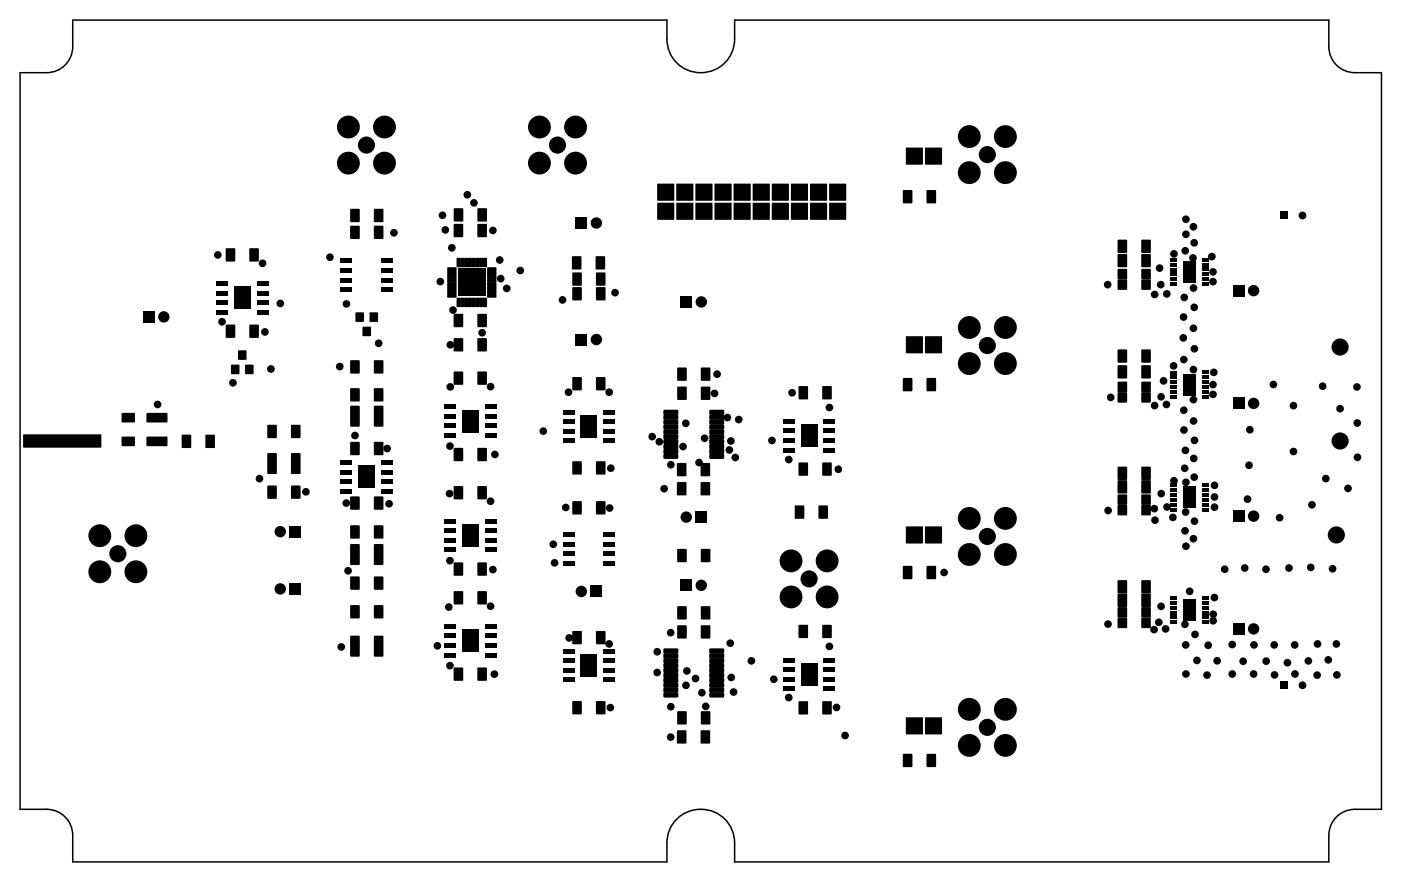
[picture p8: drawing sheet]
<svg xmlns="http://www.w3.org/2000/svg" width="186mm" height="117mm" viewBox="0 0 186 117" stroke-linecap="round" stroke-linejoin="round" font-family="sans-serif">
<g fill="#000">
<path d="M120.5 19.7h2.2v2.2h-2.2z" fill-rule="evenodd"/>
<path d="M123 19.7h2.2v2.2h-2.2z" fill-rule="evenodd"/>
<path d="M28.7 37.4h1.6v.6h-1.6z" fill-rule="evenodd"/>
<path d="M28.7 38.7h1.6v.6h-1.6z" fill-rule="evenodd"/>
<path d="M31.1 38.1h2.2v3h-2.2z" fill-rule="evenodd"/>
<path d="M30.1 33h1.1l.1 .1-.1 1.7h-1.1l-.1-.1z" fill-rule="evenodd"/>
<path d="M34.1 38.7h1.6v.6h-1.6z" fill-rule="evenodd"/>
<path d="M34.1 37.4h1.6v.6h-1.6z" fill-rule="evenodd"/>
<path d="M33.2 33.1l1.1-.1 .1 .1v1.7h-1.2l-.1-.1z" fill-rule="evenodd"/>
<path d="M45.3 34.4h1.5v.6h-1.5z" fill-rule="evenodd"/>
<path d="M45.3 35.7h1.5v.6h-1.5z" fill-rule="evenodd"/>
<path d="M45.3 37h1.5v.6h-1.5z" fill-rule="evenodd"/>
<path d="M45.3 38.2h1.5v.6h-1.5z" fill-rule="evenodd"/>
<path d="M46.6 30.1l1.1-.1 .1 .1v1.7h-1.1l-.1-.1z" fill-rule="evenodd"/>
<path d="M46.6 27.8h1.1l.1 .1v1.6l-1.1 .1-.1-.1z" fill-rule="evenodd"/>
<path d="M49.7 30.1l1.2-.1 .1 .1-.1 1.7h-1.1l-.1-.1z" fill-rule="evenodd"/>
<path d="M49.7 27.8h1.2l.1 .1-.1 1.6-1.1 .1-.1-.1z" fill-rule="evenodd"/>
<path d="M50.7 38.2h1.5v.6h-1.5z" fill-rule="evenodd"/>
<path d="M50.7 37h1.5v.6h-1.5z" fill-rule="evenodd"/>
<path d="M50.7 35.7h1.5v.6h-1.5z" fill-rule="evenodd"/>
<path d="M50.7 34.4h1.5v.6h-1.5z" fill-rule="evenodd"/>
<path d="M59.5 35.6h1.1l.1 .4-.1 .1h-1.1z" fill-rule="evenodd"/>
<path d="M59.5 36.1h1.1l.1 .4-.1 .1h-1.1z" fill-rule="evenodd"/>
<path d="M59.5 36.6h1.1l.1 .4-.1 .1h-1.1z" fill-rule="evenodd"/>
<path d="M59.5 37.1h1.1l.1 .4-.1 .1h-1.1z" fill-rule="evenodd"/>
<path d="M59.5 37.6h1.1l.1 .4-.1 .1h-1.1z" fill-rule="evenodd"/>
<path d="M59.5 38.1h1.1l.1 .4-.1 .1h-1.1z" fill-rule="evenodd"/>
<path d="M59.5 38.6h1.1l.1 .4-.1 .1h-1.1z" fill-rule="evenodd"/>
<path d="M59.5 39.1h1.1l.1 .4-.1 .1h-1.1z" fill-rule="evenodd"/>
<path d="M60.7 39.7l.4-.1 .1 .1 .1 1-.1 .1h-.5z" fill-rule="evenodd"/>
<path d="M60.7 34.4l.4-.1 .1 .1 .1 1-.1 .1h-.5z" fill-rule="evenodd"/>
<path d="M61 35.8h3.6v3.6h-3.6z" fill-rule="evenodd"/>
<path d="M61.2 39.7l.4-.1 .1 .1 .1 1-.1 .1h-.5z" fill-rule="evenodd"/>
<path d="M61.2 34.4l.4-.1 .1 .1 .1 1-.1 .1h-.5z" fill-rule="evenodd"/>
<path d="M60.3 29.8h1.2l.1 .1-.1 1.6-1.1 .1-.1-.1z" fill-rule="evenodd"/>
<path d="M60.4 27.7h1.1l.1 .1-.1 1.7h-1.1l-.1-.1z" fill-rule="evenodd"/>
<path d="M61.7 39.7l.4-.1 .1 .1 .1 1-.1 .1h-.5z" fill-rule="evenodd"/>
<path d="M61.7 34.4l.4-.1 .1 .1 .1 1-.1 .1h-.5z" fill-rule="evenodd"/>
<path d="M62.2 39.7l.4-.1 .1 .1 .1 1-.1 .1h-.5z" fill-rule="evenodd"/>
<path d="M62.2 34.4l.4-.1 .1 .1 .1 1-.1 .1h-.5z" fill-rule="evenodd"/>
<path d="M62.7 39.7l.4-.1 .1 .1 .1 1-.1 .1h-.5z" fill-rule="evenodd"/>
<path d="M62.7 34.4l.4-.1 .1 .1 .1 1-.1 .1h-.5z" fill-rule="evenodd"/>
<path d="M63.2 39.7l.4-.1 .1 .1 .1 1-.1 .1h-.5z" fill-rule="evenodd"/>
<path d="M63.2 34.4l.4-.1 .1 .1 .1 1-.1 .1h-.5z" fill-rule="evenodd"/>
<path d="M63.7 39.7l.4-.1 .1 .1 .1 1-.1 .1h-.5z" fill-rule="evenodd"/>
<path d="M63.7 34.4l.4-.1 .1 .1 .1 1-.1 .1h-.5z" fill-rule="evenodd"/>
<path d="M64.2 39.6h.4l.1 .1 .1 1-.1 .1h-.5z" fill-rule="evenodd"/>
<path d="M64.2 34.3h.4l.1 .1 .1 1-.1 .1h-.5z" fill-rule="evenodd"/>
<path d="M63.5 29.8h1.1l.1 .1v1.6l-1.1 .1-.1-.1z" fill-rule="evenodd"/>
<path d="M63.5 27.7h1.1l.1 .1v1.7h-1.1l-.1-.1z" fill-rule="evenodd"/>
<path d="M64.8 39.1h1.1l.1 .4-.1 .1h-1.1l-.1-.1z" fill-rule="evenodd"/>
<path d="M64.8 38.6h1.1l.1 .4-.1 .1h-1.1l-.1-.1z" fill-rule="evenodd"/>
<path d="M64.8 38.1h1.1l.1 .4-.1 .1h-1.1l-.1-.1z" fill-rule="evenodd"/>
<path d="M64.8 37.6h1.1l.1 .4-.1 .1h-1.1l-.1-.1z" fill-rule="evenodd"/>
<path d="M64.8 37.1h1.1l.1 .4-.1 .1h-1.1l-.1-.1z" fill-rule="evenodd"/>
<path d="M64.8 36.6h1.1l.1 .4-.1 .1h-1.1l-.1-.1z" fill-rule="evenodd"/>
<path d="M64.8 36.1h1.1l.1 .4-.1 .1h-1.1l-.1-.1z" fill-rule="evenodd"/>
<path d="M64.8 35.6h1.1l.1 .4-.1 .1h-1.1l-.1-.1z" fill-rule="evenodd"/>
<path d="M76.1 34.1h1.1l.1 .1-.1 1.6-1.1 .1-.1-.1z" fill-rule="evenodd"/>
<path d="M76.1 36.3l1.1-.1 .1 .1v1.7h-1.1l-.1-.1z" fill-rule="evenodd"/>
<path d="M76.1 38.2h1.1l.1 .1v1.6l-1.1 .1-.1-.1z" fill-rule="evenodd"/>
<path d="M76.5 28.9h1.5v1.5h-1.5z" fill-rule="evenodd"/>
<path d="M79.2 34.1h1.1l.1 .1v1.6l-1.1 .1-.1-.1z" fill-rule="evenodd"/>
<path d="M79.3 36.3l1.1-.1 .1 .1-.1 1.7h-1.1l-.1-.1z" fill-rule="evenodd"/>
<path d="M79.3 38.2h1.1l.1 .1-.1 1.6-1.1 .1-.1-.1z" fill-rule="evenodd"/>
<path d="M87.4 27h2.2v2.2h-2.2z" fill-rule="evenodd"/>
<path d="M87.4 24.5h2.2v2.2h-2.2z" fill-rule="evenodd"/>
<path d="M89.9 27h2.3v2.2h-2.3z" fill-rule="evenodd"/>
<path d="M89.9 24.5h2.3v2.2h-2.3z" fill-rule="evenodd"/>
<path d="M90.5 39.4h1.5v1.5h-1.5z" fill-rule="evenodd"/>
<path d="M92.5 27h2.2v2.2h-2.2z" fill-rule="evenodd"/>
<path d="M92.5 24.5h2.2v2.2h-2.2z" fill-rule="evenodd"/>
<path d="M95 27h2.2v2.2h-2.2z" fill-rule="evenodd"/>
<path d="M95 24.5h2.2v2.2h-2.2z" fill-rule="evenodd"/>
<path d="M97.6 27h2.2v2.2h-2.2z" fill-rule="evenodd"/>
<path d="M97.6 24.5h2.2v2.2h-2.2z" fill-rule="evenodd"/>
<path d="M100.1 27h2.2v2.2h-2.2z" fill-rule="evenodd"/>
<path d="M100.1 24.5h2.2v2.2h-2.2z" fill-rule="evenodd"/>
<path d="M102.6 27h2.3v2.2h-2.3z" fill-rule="evenodd"/>
<path d="M102.6 24.5h2.3v2.2h-2.3z" fill-rule="evenodd"/>
<path d="M105.2 27h2.2v2.2h-2.2z" fill-rule="evenodd"/>
<path d="M105.2 24.5h2.2v2.2h-2.2z" fill-rule="evenodd"/>
<path d="M107.7 27h2.2v2.2h-2.2z" fill-rule="evenodd"/>
<path d="M107.7 24.5h2.2v2.2h-2.2z" fill-rule="evenodd"/>
<path d="M110.3 27h2.2v2.2h-2.2z" fill-rule="evenodd"/>
<path d="M110.3 24.5h2.2v2.2h-2.2z" fill-rule="evenodd"/>
<path d="M120.1 25.3h1.1l.1 .1-.1 1.6-1.1 .1-.1-.1z" fill-rule="evenodd"/>
<path d="M123.2 25.3h1.1l.1 .1v1.6l-1.1 .1-.1-.1z" fill-rule="evenodd"/>
<path d="M148.6 37.2h1.2v1.3h-1.2z" fill-rule="evenodd"/>
<path d="M148.6 35.8h1.2v1.3h-1.2z" fill-rule="evenodd"/>
<path d="M148.6 33.8h1.1l.1 .1v1.6l-1.1 .1-.1-.1z" fill-rule="evenodd"/>
<path d="M148.6 31.9h1.1l.1 .1v1.6l-1.1 .1-.1-.1z" fill-rule="evenodd"/>
<path d="M151.8 37.2h1.2l-.1 1.3h-1.1z" fill-rule="evenodd"/>
<path d="M151.8 35.8h1.2l-.1 1.3h-1.1z" fill-rule="evenodd"/>
<path d="M151.8 33.8h1.1l.1 .1-.1 1.6-1.1 .1-.1-.1z" fill-rule="evenodd"/>
<path d="M151.8 31.9h1.1l.1 .1-.1 1.6-1.1 .1-.1-.1z" fill-rule="evenodd"/>
<path d="M155.6 34.4h.9v.4h-.9z" fill-rule="evenodd"/>
<path d="M155.6 35h.9v.4h-.9z" fill-rule="evenodd"/>
<path d="M155.6 35.7h.9v.4h-.9z" fill-rule="evenodd"/>
<path d="M155.6 36.3h.9v.4h-.9z" fill-rule="evenodd"/>
<path d="M155.6 36.9h.9v.5h-.9z" fill-rule="evenodd"/>
<path d="M155.6 37.6h.9v.4h-.9z" fill-rule="evenodd"/>
<path d="M157.3 34.7h1.7v2.9h-1.7z" fill-rule="evenodd"/>
<path d="M159.8 37.6h.9v.4h-.9z" fill-rule="evenodd"/>
<path d="M159.8 36.9h.9v.5h-.9z" fill-rule="evenodd"/>
<path d="M159.8 36.3h.9v.4h-.9z" fill-rule="evenodd"/>
<path d="M159.8 35.6h.9v.5h-.9z" fill-rule="evenodd"/>
<path d="M159.8 35h.9v.4h-.9z" fill-rule="evenodd"/>
<path d="M159.8 34.3h.9v.5h-.9z" fill-rule="evenodd"/>
<path d="M163.9 37.9h1.5v1.5h-1.5z" fill-rule="evenodd"/>
<path d="M170.1 28.1h1.1v1.1h-1.1z" fill-rule="evenodd"/>
<path d="M3.1 57.8h10.3l.1 .1v1.6l-.1 .1h-10.2l-.1-.1z" fill-rule="evenodd"/>
<path d="M16.2 58.1h1.7v.1v1.1h-1.7v-.1z" fill-rule="evenodd"/>
<path d="M16.2 55l1.7-.1v.1v1.1l-1.7 .1v-.1z" fill-rule="evenodd"/>
<path d="M19 41.4h1.5v1.5h-1.5z" fill-rule="evenodd"/>
<path d="M19.5 58.1h2.7l.1 .1v1.1l-.2 .1-2.6-.1v-.1z" fill-rule="evenodd"/>
<path d="M19.5 55l2.7-.1 .1 .2v1l-.2 .1h-2.6v-.1z" fill-rule="evenodd"/>
<path d="M24.2 57.8h1.1l.1 .1v1.7h-1.1l-.1-.1z" fill-rule="evenodd"/>
<path d="M27.4 57.8h1.1l.1 .1-.1 1.7h-1.1l-.1-.1z" fill-rule="evenodd"/>
<path d="M28.7 39.9h1.6v.6h-1.6z" fill-rule="evenodd"/>
<path d="M28.7 41.2h1.6v.6h-1.6z" fill-rule="evenodd"/>
<path d="M30 43.2h1.2l.1 .1-.1 1.6-1.1 .1-.1-.1z" fill-rule="evenodd"/>
<path d="M30.7 48.6h1.1v1.2l-1.1-.1z" fill-rule="evenodd"/>
<path d="M31.7 46.7h1.1l-.1 1.1h-1z" fill-rule="evenodd"/>
<path d="M32.6 48.6h1.1v1.2l-1.1-.1z" fill-rule="evenodd"/>
<path d="M34.1 41.2h1.6v.6h-1.6z" fill-rule="evenodd"/>
<path d="M34.1 39.9h1.6v.6h-1.6z" fill-rule="evenodd"/>
<path d="M33.2 43.2h1.1l.1 .1v1.6l-1.2 .1-.1-.1z" fill-rule="evenodd"/>
<path d="M35.6 56.5h1.1l.1 .1-.1 1.7h-1.1l-.1-.1z" fill-rule="evenodd"/>
<path d="M38.7 56.5h1.1l.1 .1v1.7h-1.1l-.1-.1z" fill-rule="evenodd"/>
<path d="M47.3 41.6h1.1l-.1 1.2h-1z" fill-rule="evenodd"/>
<path d="M46.6 51.7l1.1-.1 .1 .1v1.7h-1.1l-.1-.1z" fill-rule="evenodd"/>
<path d="M46.6 54h1.1h.1v2.6l-.1 .2h-1l-.1-.1z" fill-rule="evenodd"/>
<path d="M46.6 48l1.1-.1 .1 .1v1.7h-1.1l-.1-.1z" fill-rule="evenodd"/>
<path d="M48.2 43.5h1.1v1.2h-1.1z" fill-rule="evenodd"/>
<path d="M49.2 41.6h1v1.2h-1.1z" fill-rule="evenodd"/>
<path d="M49.7 51.7l1.2-.1 .1 .1-.1 1.7h-1.1l-.1-.1z" fill-rule="evenodd"/>
<path d="M49.7 54h1.1h.2v2.6l-.1 .2h-1.1l-.1-.1z" fill-rule="evenodd"/>
<path d="M49.7 48l1.2-.1 .1 .1-.1 1.7h-1.1l-.1-.1z" fill-rule="evenodd"/>
<path d="M59 53.8h1.6v.6h-1.6z" fill-rule="evenodd"/>
<path d="M59 55.1h1.6v.6h-1.6z" fill-rule="evenodd"/>
<path d="M59 56.4h1.6v.6h-1.6z" fill-rule="evenodd"/>
<path d="M59 57.6h1.6v.6h-1.6z" fill-rule="evenodd"/>
<path d="M60.3 41.8l1.2-.1 .1 .1-.1 1.7h-1.1l-.1-.1z" fill-rule="evenodd"/>
<path d="M60.3 45h1.2l.1 .1-.1 1.6-1.1 .1-.1-.1z" fill-rule="evenodd"/>
<path d="M61.4 54.5h2.2v3h-2.2z" fill-rule="evenodd"/>
<path d="M60.3 49.5l1.2-.1 .1 .1-.1 1.7h-1.1l-.1-.1z" fill-rule="evenodd"/>
<path d="M63.5 41.8l1.1-.1 .1 .1v1.7h-1.1l-.1-.1z" fill-rule="evenodd"/>
<path d="M63.5 45h1.1l.1 .1v1.6l-1.1 .1-.1-.1z" fill-rule="evenodd"/>
<path d="M64.4 57.6h1.6v.6h-1.6z" fill-rule="evenodd"/>
<path d="M64.4 56.4h1.6v.6h-1.6z" fill-rule="evenodd"/>
<path d="M64.4 55.1h1.6v.6h-1.6z" fill-rule="evenodd"/>
<path d="M64.4 53.8h1.6v.6h-1.6z" fill-rule="evenodd"/>
<path d="M63.5 49.5l1.1-.1 .1 .1v1.7h-1.1l-.1-.1z" fill-rule="evenodd"/>
<path d="M74.8 54.6h1.6v.6h-1.6z" fill-rule="evenodd"/>
<path d="M74.8 55.8h1.6v.6h-1.6z" fill-rule="evenodd"/>
<path d="M74.8 57.1h1.6v.6h-1.6z" fill-rule="evenodd"/>
<path d="M74.8 58.4h1.6v.6h-1.6z" fill-rule="evenodd"/>
<path d="M76.5 44.4h1.5v1.5h-1.5z" fill-rule="evenodd"/>
<path d="M77.2 55.3h2.2v3h-2.2z" fill-rule="evenodd"/>
<path d="M76.1 50.2h1.1h.1v1.7h-1.1h-.1z" fill-rule="evenodd"/>
<path d="M80.2 58.4h1.6v.6h-1.6z" fill-rule="evenodd"/>
<path d="M80.2 57.1h1.6v.6h-1.6z" fill-rule="evenodd"/>
<path d="M80.2 55.8h1.6v.6h-1.6z" fill-rule="evenodd"/>
<path d="M80.2 54.6h1.6v.6h-1.6z" fill-rule="evenodd"/>
<path d="M79.3 50.2h1.1h.1l-.1 1.7h-1.1h-.1z" fill-rule="evenodd"/>
<path d="M88.2 54.6l1.9-.1 .1 .2v.4l-.2 .1h-1.7l-.1-.2z" fill-rule="evenodd"/>
<path d="M88.2 55.2h1.9l.1 .1v.4l-.2 .2-1.7-.1-.1-.1z" fill-rule="evenodd"/>
<path d="M88.2 55.9l1.9-.1 .1 .2v.4l-.2 .1h-1.7l-.1-.2z" fill-rule="evenodd"/>
<path d="M88.2 56.5h1.9l.1 .1v.4l-.2 .2-1.7-.1-.1-.1z" fill-rule="evenodd"/>
<path d="M88.2 57.2l1.9-.1 .1 .2v.4l-.2 .1h-1.7l-.1-.2z" fill-rule="evenodd"/>
<path d="M88.2 57.8h1.9l.1 .1v.4l-.2 .2-1.7-.1-.1-.1z" fill-rule="evenodd"/>
<path d="M88.2 58.5l1.9-.1 .1 .2v.4l-.2 .1h-1.7l-.1-.2z" fill-rule="evenodd"/>
<path d="M88.2 59.1h1.9l.1 .1v.4l-.2 .2-1.7-.1-.1-.1z" fill-rule="evenodd"/>
<path d="M90.1 51.5l1.1-.1 .1 .1-.1 1.7h-1.1l-.1-.1z" fill-rule="evenodd"/>
<path d="M90.1 48.9h1.1l.1 .1-.1 1.6-1.1 .1-.1-.1z" fill-rule="evenodd"/>
<path d="M93.2 51.5l1.1-.1 .1 .1v1.7h-1.1l-.1-.1z" fill-rule="evenodd"/>
<path d="M93.2 48.9h1.1l.1 .1v1.6l-1.1 .1-.1-.1z" fill-rule="evenodd"/>
<path d="M94.3 59.1h1.9l.1 .1v.4l-.2 .2-1.7-.1-.1-.1z" fill-rule="evenodd"/>
<path d="M94.3 58.5l1.9-.1 .1 .2v.4l-.2 .1h-1.7l-.1-.2z" fill-rule="evenodd"/>
<path d="M94.3 57.8h1.9l.1 .1v.4l-.2 .2-1.7-.1-.1-.1z" fill-rule="evenodd"/>
<path d="M94.3 57.2l1.9-.1 .1 .2v.4l-.2 .1h-1.7l-.1-.2z" fill-rule="evenodd"/>
<path d="M94.3 56.5h1.9l.1 .1v.4l-.2 .2-1.7-.1-.1-.1z" fill-rule="evenodd"/>
<path d="M94.3 55.9l1.9-.1 .1 .2v.4l-.2 .1h-1.7l-.1-.2z" fill-rule="evenodd"/>
<path d="M94.3 55.2h1.9l.1 .1v.4l-.2 .2-1.7-.1-.1-.1z" fill-rule="evenodd"/>
<path d="M94.3 54.6l1.9-.1 .1 .2v.4l-.2 .1h-1.7l-.1-.2z" fill-rule="evenodd"/>
<path d="M104.1 55.8h1.5v.6h-1.5z" fill-rule="evenodd"/>
<path d="M104.1 57h1.5v.6h-1.5z" fill-rule="evenodd"/>
<path d="M104.1 58.3h1.5v.6h-1.5z" fill-rule="evenodd"/>
<path d="M106.4 56.5h2.3v3h-2.3z" fill-rule="evenodd"/>
<path d="M106.2 51.4h1.1h.1v1.7h-1.1h-.1z" fill-rule="evenodd"/>
<path d="M109.5 58.3h1.5v.6h-1.5z" fill-rule="evenodd"/>
<path d="M109.5 57h1.5v.6h-1.5z" fill-rule="evenodd"/>
<path d="M109.5 55.8h1.5v.6h-1.5z" fill-rule="evenodd"/>
<path d="M109.3 51.4h1.2h.1l-.1 1.7h-1.1h-.1z" fill-rule="evenodd"/>
<path d="M120.1 50.3h1.1l.1 .1-.1 1.6-1.1 .1-.1-.1z" fill-rule="evenodd"/>
<path d="M120.5 44.8h2.2v2.2h-2.2z" fill-rule="evenodd"/>
<path d="M123 44.8h2.2v2.2h-2.2z" fill-rule="evenodd"/>
<path d="M123.2 50.3h1.1l.1 .1v1.6l-1.1 .1-.1-.1z" fill-rule="evenodd"/>
<path d="M148.6 52.2h1.2v1.3h-1.2z" fill-rule="evenodd"/>
<path d="M148.6 50.8h1.2v1.3h-1.2z" fill-rule="evenodd"/>
<path d="M148.6 48.6h1.1l.1 .1v1.6l-1.1 .1-.1-.1z" fill-rule="evenodd"/>
<path d="M148.6 46.5h1.1l.1 .1v1.6l-1.1 .1-.1-.1z" fill-rule="evenodd"/>
<path d="M151.8 52.2h1.2l-.1 1.3h-1.1z" fill-rule="evenodd"/>
<path d="M151.8 50.8h1.2l-.1 1.3h-1.1z" fill-rule="evenodd"/>
<path d="M151.8 48.6h1.1l.1 .1-.1 1.6-1.1 .1-.1-.1z" fill-rule="evenodd"/>
<path d="M151.8 46.5h1.1l.1 .1-.1 1.6-1.1 .1-.1-.1z" fill-rule="evenodd"/>
<path d="M155.6 49.4h.9v.4h-.9z" fill-rule="evenodd"/>
<path d="M155.6 50h.9v.4h-.9z" fill-rule="evenodd"/>
<path d="M155.6 50.7h.9v.4h-.9z" fill-rule="evenodd"/>
<path d="M155.6 51.3h.9v.4h-.9z" fill-rule="evenodd"/>
<path d="M155.6 51.9h.9v.5h-.9z" fill-rule="evenodd"/>
<path d="M155.6 52.6h.9v.4h-.9z" fill-rule="evenodd"/>
<path d="M157.3 49.7h1.7v2.9h-1.7z" fill-rule="evenodd"/>
<path d="M159.8 52.6h.9v.4h-.9z" fill-rule="evenodd"/>
<path d="M159.8 51.9h.9v.5h-.9z" fill-rule="evenodd"/>
<path d="M159.8 51.3h.9v.4h-.9z" fill-rule="evenodd"/>
<path d="M159.8 50.6h.9v.5h-.9z" fill-rule="evenodd"/>
<path d="M159.8 50h.9v.4h-.9z" fill-rule="evenodd"/>
<path d="M159.8 49.3h.9v.5h-.9z" fill-rule="evenodd"/>
<path d="M163.9 52.9h1.5v1.5h-1.5z" fill-rule="evenodd"/>
<path d="M35.6 64.6h1.1l.1 .1-.1 1.6-1.1 .1-.1-.1z" fill-rule="evenodd"/>
<path d="M35.6 60.3h1.1h.1v2.6l-.1 .2h-1l-.2-.1z" fill-rule="evenodd"/>
<path d="M38.7 64.6h1.1l.1 .1v1.6l-1.1 .1-.1-.1z" fill-rule="evenodd"/>
<path d="M38.7 60.3h1.1h.1l.1 2.6-.1 .2h-1.1l-.1-.1z" fill-rule="evenodd"/>
<path d="M38.5 70h1.5v1.5h-1.5z" fill-rule="evenodd"/>
<path d="M38.5 77.6h1.5v1.5h-1.5z" fill-rule="evenodd"/>
<path d="M45.3 61.2h1.5v.6h-1.5z" fill-rule="evenodd"/>
<path d="M45.3 62.5h1.5v.6h-1.5z" fill-rule="evenodd"/>
<path d="M45.3 63.8h1.5v.6h-1.5z" fill-rule="evenodd"/>
<path d="M45.3 65h1.5v.6h-1.5z" fill-rule="evenodd"/>
<path d="M47.6 61.9h2.3v3h-2.3z" fill-rule="evenodd"/>
<path d="M46.6 58.8h1.1l.1 .1v1.6l-1.1 .1-.1-.1z" fill-rule="evenodd"/>
<path d="M46.6 66.1l1.1-.1 .1 .1v1.7h-1.1l-.1-.1z" fill-rule="evenodd"/>
<path d="M46.6 69.9h1.1l.1 .1v1.6l-1.1 .1-.1-.1z" fill-rule="evenodd"/>
<path d="M46.6 72.4h1.1h.1v2.6l-.1 .2h-1l-.1-.1z" fill-rule="evenodd"/>
<path d="M46.6 76.7h1.1l.1 .1v1.6l-1.1 .1-.1-.1z" fill-rule="evenodd"/>
<path d="M50.7 65h1.5v.6h-1.5z" fill-rule="evenodd"/>
<path d="M50.7 63.8h1.5v.6h-1.5z" fill-rule="evenodd"/>
<path d="M50.7 62.5h1.5v.6h-1.5z" fill-rule="evenodd"/>
<path d="M50.7 61.2h1.5v.6h-1.5z" fill-rule="evenodd"/>
<path d="M49.7 58.8h1.2l.1 .1-.1 1.6-1.1 .1-.1-.1z" fill-rule="evenodd"/>
<path d="M49.7 66.1l1.2-.1 .1 .1-.1 1.7h-1.1l-.1-.1z" fill-rule="evenodd"/>
<path d="M49.7 69.9h1.2l.1 .1-.1 1.6-1.1 .1-.1-.1z" fill-rule="evenodd"/>
<path d="M49.8 72.4h1h.2v2.6l-.1 .2h-1.1l-.1-.1z" fill-rule="evenodd"/>
<path d="M49.7 76.7h1.2l.1 .1-.1 1.6-1.1 .1-.1-.1z" fill-rule="evenodd"/>
<path d="M59 69.1h1.6v.6h-1.6z" fill-rule="evenodd"/>
<path d="M59 70.3h1.6v.6h-1.6z" fill-rule="evenodd"/>
<path d="M59 71.6h1.6v.6h-1.6z" fill-rule="evenodd"/>
<path d="M59 72.9h1.6v.6h-1.6z" fill-rule="evenodd"/>
<path d="M61.4 69.8h2.2v3h-2.2z" fill-rule="evenodd"/>
<path d="M60.4 64.7h1.1h.1l-.1 1.7h-1.1h-.1z" fill-rule="evenodd"/>
<path d="M60.3 74.9l1.2-.1 .1 .1-.1 1.7h-1.1l-.1-.1z" fill-rule="evenodd"/>
<path d="M60.3 59.6h1.2l.1 .1-.1 1.6-1.1 .1-.1-.1z" fill-rule="evenodd"/>
<path d="M64.4 72.9h1.6v.6h-1.6z" fill-rule="evenodd"/>
<path d="M64.4 71.6h1.6v.6h-1.6z" fill-rule="evenodd"/>
<path d="M64.4 70.3h1.6v.6h-1.6z" fill-rule="evenodd"/>
<path d="M64.4 69.1h1.6v.6h-1.6z" fill-rule="evenodd"/>
<path d="M63.5 64.7h1.1h.1v1.7h-1.1h-.1z" fill-rule="evenodd"/>
<path d="M63.5 74.9l1.1-.1 .1 .1v1.7h-1.1l-.1-.1z" fill-rule="evenodd"/>
<path d="M63.5 59.6h1.1l.1 .1v1.6l-1.1 .1-.1-.1z" fill-rule="evenodd"/>
<path d="M74.8 70.8h1.6v.6h-1.6z" fill-rule="evenodd"/>
<path d="M74.8 72.1h1.6v.6h-1.6z" fill-rule="evenodd"/>
<path d="M74.8 73.4h1.6v.6h-1.6z" fill-rule="evenodd"/>
<path d="M74.8 74.6h1.6v.6h-1.6z" fill-rule="evenodd"/>
<path d="M76.1 61.4h1.1h.1v1.7h-1.1h-.1z" fill-rule="evenodd"/>
<path d="M76.1 66.7h1.1h.1v1.7h-1.1h-.1z" fill-rule="evenodd"/>
<path d="M79.3 61.4h1.1h.1l-.1 1.7h-1.1h-.1z" fill-rule="evenodd"/>
<path d="M78.5 77.9h1.5v1.5h-1.5z" fill-rule="evenodd"/>
<path d="M80.2 74.6h1.6v.6h-1.6z" fill-rule="evenodd"/>
<path d="M80.2 73.4h1.6v.6h-1.6z" fill-rule="evenodd"/>
<path d="M80.2 72.1h1.6v.6h-1.6z" fill-rule="evenodd"/>
<path d="M80.2 70.8h1.6v.6h-1.6z" fill-rule="evenodd"/>
<path d="M79.3 66.7h1.1h.1l-.1 1.7h-1.1h-.1z" fill-rule="evenodd"/>
<path d="M88.2 59.8l1.9-.1 .1 .2v.4l-.2 .1h-1.7l-.1-.2z" fill-rule="evenodd"/>
<path d="M88.2 60.4h1.9l.1 .1v.4l-.2 .2-1.7-.1-.1-.1z" fill-rule="evenodd"/>
<path d="M90 61.6h1.2l.1 .1-.1 1.6-1.1 .1-.1-.1z" fill-rule="evenodd"/>
<path d="M90.1 73.1l1.1-.1 .1 .1-.1 1.7h-1.1l-.1-.1z" fill-rule="evenodd"/>
<path d="M90.5 77.1h1.5v1.5h-1.5z" fill-rule="evenodd"/>
<path d="M90 64.2l1.2-.1 .1 .1-.1 1.7h-1.1l-.1-.1z" fill-rule="evenodd"/>
<path d="M93.2 61.6h1.1l.1 .1v1.6l-1.2 .1-.1-.1z" fill-rule="evenodd"/>
<path d="M93.2 73h1.1l.1 .1v1.7h-1.1l-.1-.1z" fill-rule="evenodd"/>
<path d="M92.5 68h1.5v1.6h-1.5z" fill-rule="evenodd"/>
<path d="M94.3 60.4h1.9l.1 .1v.4l-.2 .2-1.7-.1-.1-.1z" fill-rule="evenodd"/>
<path d="M94.3 59.8l1.9-.1 .1 .2v.4l-.2 .1h-1.7l-.1-.2z" fill-rule="evenodd"/>
<path d="M93.2 64.2l1.1-.1 .1 .1v1.7h-1.2l-.1-.1z" fill-rule="evenodd"/>
<path d="M104.1 59.6h1.5v.6h-1.5z" fill-rule="evenodd"/>
<path d="M105.7 67.3l1.1-.1 .1 .1v1.7h-1.1l-.1-.1z" fill-rule="evenodd"/>
<path d="M106.2 61.6l1.1-.1 .1 .1v1.7h-1.1l-.1-.1z" fill-rule="evenodd"/>
<path d="M108.8 67.3l1.2-.1 .1 .1-.1 1.7h-1.1l-.1-.1z" fill-rule="evenodd"/>
<path d="M109.5 59.6h1.5v.6h-1.5z" fill-rule="evenodd"/>
<path d="M109.3 61.6l1.2-.1 .1 .1-.1 1.7h-1.1l-.1-.1z" fill-rule="evenodd"/>
<path d="M120.1 75.3h1.1l.1 .1-.1 1.6-1.1 .1-.1-.1z" fill-rule="evenodd"/>
<path d="M120.5 70.1h2.2v2.2h-2.2z" fill-rule="evenodd"/>
<path d="M123 70.1h2.2v2.2h-2.2z" fill-rule="evenodd"/>
<path d="M123.2 75.3h1.1l.1 .1v1.6l-1.1 .1-.1-.1z" fill-rule="evenodd"/>
<path d="M148.6 79h1.1l.1 .1v1.6l-1.1 .1-.1-.1z" fill-rule="evenodd"/>
<path d="M148.6 77.2h1.1l.1 .1v1.6l-1.1 .1-.1-.1z" fill-rule="evenodd"/>
<path d="M148.6 67.2h1.2v1.3h-1.2z" fill-rule="evenodd"/>
<path d="M148.6 65.8h1.2v1.3h-1.2z" fill-rule="evenodd"/>
<path d="M148.6 63.9h1.1l.1 .1v1.6l-1.1 .1-.1-.1z" fill-rule="evenodd"/>
<path d="M148.6 62.1h1.1l.1 .1v1.6l-1.1 .1-.1-.1z" fill-rule="evenodd"/>
<path d="M151.8 79h1.1l.1 .1-.1 1.6-1.1 .1-.1-.1z" fill-rule="evenodd"/>
<path d="M151.8 77.2h1.1l.1 .1-.1 1.6-1.1 .1-.1-.1z" fill-rule="evenodd"/>
<path d="M151.8 67.2h1.2l-.1 1.3h-1.1z" fill-rule="evenodd"/>
<path d="M151.8 65.8h1.2l-.1 1.3h-1.1z" fill-rule="evenodd"/>
<path d="M151.8 63.9h1.1l.1 .1-.1 1.6-1.1 .1-.1-.1z" fill-rule="evenodd"/>
<path d="M151.8 62.1h1.1l.1 .1-.1 1.6-1.1 .1-.1-.1z" fill-rule="evenodd"/>
<path d="M155.6 64.4h.9v.4h-.9z" fill-rule="evenodd"/>
<path d="M155.6 65h.9v.4h-.9z" fill-rule="evenodd"/>
<path d="M155.6 65.7h.9v.4h-.9z" fill-rule="evenodd"/>
<path d="M155.6 66.3h.9v.4h-.9z" fill-rule="evenodd"/>
<path d="M155.6 66.9h.9v.5h-.9z" fill-rule="evenodd"/>
<path d="M155.6 67.6h.9v.4h-.9z" fill-rule="evenodd"/>
<path d="M155.6 79.4h.9v.4h-.9z" fill-rule="evenodd"/>
<path d="M157.3 64.7h1.7v2.9h-1.7z" fill-rule="evenodd"/>
<path d="M159.8 67.6h.9v.4h-.9z" fill-rule="evenodd"/>
<path d="M159.8 66.9h.9v.5h-.9z" fill-rule="evenodd"/>
<path d="M159.8 66.3h.9v.4h-.9z" fill-rule="evenodd"/>
<path d="M159.8 65.6h.9v.5h-.9z" fill-rule="evenodd"/>
<path d="M159.8 65h.9v.4h-.9z" fill-rule="evenodd"/>
<path d="M159.8 64.3h.9v.5h-.9z" fill-rule="evenodd"/>
<path d="M159.8 80h.9v.4h-.9z" fill-rule="evenodd"/>
<path d="M159.8 79.3h.9v.5h-.9z" fill-rule="evenodd"/>
<path d="M163.9 67.9h1.5v1.5h-1.5z" fill-rule="evenodd"/>
<path d="M46.6 80.5h1.1l.1 .1v1.7h-1.1l-.1-.1z" fill-rule="evenodd"/>
<path d="M46.6 84.6h1.1h.1v2.6l-.1 .2h-1l-.1-.1z" fill-rule="evenodd"/>
<path d="M49.7 80.5h1.2l.1 .1-.1 1.7h-1.1l-.1-.1z" fill-rule="evenodd"/>
<path d="M49.7 84.6h1.1h.2v2.6l-.1 .2h-1.1l-.1-.1z" fill-rule="evenodd"/>
<path d="M59 83h1.6v.6h-1.6z" fill-rule="evenodd"/>
<path d="M59 84.3h1.6v.6h-1.6z" fill-rule="evenodd"/>
<path d="M59 85.6h1.6v.6h-1.6z" fill-rule="evenodd"/>
<path d="M59 86.8h1.6v.6h-1.6z" fill-rule="evenodd"/>
<path d="M61.4 83.7h2.2v3h-2.2z" fill-rule="evenodd"/>
<path d="M60.3 78.7l1.2-.1 .1 .1-.1 1.7h-1.1l-.1-.1z" fill-rule="evenodd"/>
<path d="M60.3 88.8h1.2l.1 .1-.1 1.7h-1.1l-.1-.1z" fill-rule="evenodd"/>
<path d="M64.4 86.8h1.6v.6h-1.6z" fill-rule="evenodd"/>
<path d="M64.4 85.6h1.6v.6h-1.6z" fill-rule="evenodd"/>
<path d="M64.4 84.3h1.6v.6h-1.6z" fill-rule="evenodd"/>
<path d="M64.4 83h1.6v.6h-1.6z" fill-rule="evenodd"/>
<path d="M63.5 78.7l1.1-.1 .1 .1v1.7h-1.1l-.1-.1z" fill-rule="evenodd"/>
<path d="M63.5 88.8h1.1l.1 .1v1.7h-1.1l-.1-.1z" fill-rule="evenodd"/>
<path d="M74.8 86.3h1.6v.6h-1.6z" fill-rule="evenodd"/>
<path d="M74.8 87.6h1.6v.6h-1.6z" fill-rule="evenodd"/>
<path d="M74.8 88.8h1.6v.6h-1.6z" fill-rule="evenodd"/>
<path d="M74.8 90.1h1.6v.6h-1.6z" fill-rule="evenodd"/>
<path d="M76.1 93.3h1.1h.1v1.7h-1.1h-.1z" fill-rule="evenodd"/>
<path d="M77.2 87h2.2v3h-2.2z" fill-rule="evenodd"/>
<path d="M76.1 84l1.1-.1 .1 .1v1.7h-1.1l-.1-.1z" fill-rule="evenodd"/>
<path d="M79.3 93.3h1.1h.1l-.1 1.7h-1.1h-.1z" fill-rule="evenodd"/>
<path d="M80.2 90.1h1.6v.6h-1.6z" fill-rule="evenodd"/>
<path d="M80.2 88.8h1.6v.6h-1.6z" fill-rule="evenodd"/>
<path d="M80.2 87.6h1.6v.6h-1.6z" fill-rule="evenodd"/>
<path d="M80.2 86.3h1.6v.6h-1.6z" fill-rule="evenodd"/>
<path d="M79.3 84l1.1-.1 .1 .1-.1 1.7h-1.1l-.1-.1z" fill-rule="evenodd"/>
<path d="M88.2 86.3h1.9l.1 .1v.4l-.2 .2-1.7-.1-.1-.1z" fill-rule="evenodd"/>
<path d="M88.2 87l1.9-.1 .1 .2v.4l-.2 .1h-1.7l-.1-.2z" fill-rule="evenodd"/>
<path d="M88.2 87.6h1.9l.1 .1v.4l-.2 .2-1.7-.1-.1-.1z" fill-rule="evenodd"/>
<path d="M88.2 88.3l1.9-.1 .1 .2v.4l-.2 .1h-1.7l-.1-.2z" fill-rule="evenodd"/>
<path d="M88.2 88.9h1.9l.1 .1v.4l-.2 .2-1.7-.1-.1-.1z" fill-rule="evenodd"/>
<path d="M88.2 89.6l1.9-.1 .1 .2v.4l-.2 .1h-1.7l-.1-.2z" fill-rule="evenodd"/>
<path d="M88.2 90.2h1.9l.1 .1v.4l-.2 .2-1.7-.1-.1-.1z" fill-rule="evenodd"/>
<path d="M88.2 90.9l1.9-.1 .1 .2v.4l-.2 .1h-1.7l-.1-.2z" fill-rule="evenodd"/>
<path d="M88.2 91.5h1.9l.1 .1v.4l-.2 .2-1.7-.1-.1-.1z" fill-rule="evenodd"/>
<path d="M88.2 92.2l1.9-.1 .1 .2v.4l-.2 .1h-1.7l-.1-.2z" fill-rule="evenodd"/>
<path d="M90.1 83.2h1.1l.1 .1-.1 1.6-1.1 .1-.1-.1z" fill-rule="evenodd"/>
<path d="M90.1 80.7l1.1-.1 .1 .1-.1 1.7h-1.1l-.1-.1z" fill-rule="evenodd"/>
<path d="M90.1 94.6h1.1l.1 .1-.1 1.7h-1.1l-.1-.1z" fill-rule="evenodd"/>
<path d="M90 97.2l1.2-.1 .1 .1-.1 1.7h-1.1l-.1-.1z" fill-rule="evenodd"/>
<path d="M93.2 83.2h1.1l.1 .1v1.6l-1.1 .1-.1-.1z" fill-rule="evenodd"/>
<path d="M93.2 80.7l1.1-.1 .1 .1v1.7h-1.1l-.1-.1z" fill-rule="evenodd"/>
<path d="M93.2 94.6h1.1l.1 .1v1.7h-1.1l-.1-.1z" fill-rule="evenodd"/>
<path d="M94.3 92.2l1.9-.1 .1 .2v.4l-.2 .1h-1.7l-.1-.2z" fill-rule="evenodd"/>
<path d="M94.3 91.5h1.9l.1 .1v.4l-.2 .2-1.7-.1-.1-.1z" fill-rule="evenodd"/>
<path d="M94.3 90.9l1.9-.1 .1 .2v.4l-.2 .1h-1.7l-.1-.2z" fill-rule="evenodd"/>
<path d="M94.3 90.2h1.9l.1 .1v.4l-.2 .2-1.7-.1-.1-.1z" fill-rule="evenodd"/>
<path d="M94.3 89.6l1.9-.1 .1 .2v.4l-.2 .1h-1.7l-.1-.2z" fill-rule="evenodd"/>
<path d="M94.3 88.9h1.9l.1 .1v.4l-.2 .2-1.7-.1-.1-.1z" fill-rule="evenodd"/>
<path d="M94.3 88.3l1.9-.1 .1 .2v.4l-.2 .1h-1.7l-.1-.2z" fill-rule="evenodd"/>
<path d="M94.3 87.6h1.9l.1 .1v.4l-.2 .2-1.7-.1-.1-.1z" fill-rule="evenodd"/>
<path d="M94.3 87l1.9-.1 .1 .2v.4l-.2 .1h-1.7l-.1-.2z" fill-rule="evenodd"/>
<path d="M94.3 86.3h1.9l.1 .1v.4l-.2 .2-1.7-.1-.1-.1z" fill-rule="evenodd"/>
<path d="M93.2 97.2l1.1-.1 .1 .1v1.7h-1.2l-.1-.1z" fill-rule="evenodd"/>
<path d="M104.1 87.5h1.5v.6h-1.5z" fill-rule="evenodd"/>
<path d="M104.1 88.8h1.5v.6h-1.5z" fill-rule="evenodd"/>
<path d="M104.1 90h1.5v.6h-1.5z" fill-rule="evenodd"/>
<path d="M104.1 91.3h1.5v.6h-1.5z" fill-rule="evenodd"/>
<path d="M106.4 88.2h2.3v3h-2.3z" fill-rule="evenodd"/>
<path d="M106.2 83.2l1.1-.1 .1 .1v1.7h-1.1l-.1-.1z" fill-rule="evenodd"/>
<path d="M106.2 93.3h1.1l.1 .1v1.6l-1.1 .1-.1-.1z" fill-rule="evenodd"/>
<path d="M109.5 91.3h1.5v.6h-1.5z" fill-rule="evenodd"/>
<path d="M109.5 90h1.5v.6h-1.5z" fill-rule="evenodd"/>
<path d="M109.5 88.8h1.5v.6h-1.5z" fill-rule="evenodd"/>
<path d="M109.5 87.5h1.5v.6h-1.5z" fill-rule="evenodd"/>
<path d="M109.3 83.2l1.2-.1 .1 .1-.1 1.7h-1.1l-.1-.1z" fill-rule="evenodd"/>
<path d="M109.3 93.3h1.2l.1 .1-.1 1.6-1.1 .1-.1-.1z" fill-rule="evenodd"/>
<path d="M120.5 95.5h2.2v2.2h-2.2z" fill-rule="evenodd"/>
<path d="M123 95.5h2.2v2.2h-2.2z" fill-rule="evenodd"/>
<path d="M148.6 80.8h1.2v1.3h-1.2z" fill-rule="evenodd"/>
<path d="M148.6 82.2h1.2v1.3h-1.2z" fill-rule="evenodd"/>
<path d="M151.8 80.8h1.2l-.1 1.3h-1.1z" fill-rule="evenodd"/>
<path d="M151.8 82.2h1.2l-.1 1.3h-1.1z" fill-rule="evenodd"/>
<path d="M155.6 80h.9v.4h-.9z" fill-rule="evenodd"/>
<path d="M155.6 80.7h.9v.4h-.9z" fill-rule="evenodd"/>
<path d="M155.6 81.3h.9v.4h-.9z" fill-rule="evenodd"/>
<path d="M155.6 81.9h.9v.5h-.9z" fill-rule="evenodd"/>
<path d="M155.6 82.6h.9v.4h-.9z" fill-rule="evenodd"/>
<path d="M157.3 79.7h1.7v2.9h-1.7z" fill-rule="evenodd"/>
<path d="M159.8 82.6h.9v.4h-.9z" fill-rule="evenodd"/>
<path d="M159.8 81.9h.9v.5h-.9z" fill-rule="evenodd"/>
<path d="M159.8 81.3h.9v.4h-.9z" fill-rule="evenodd"/>
<path d="M159.8 80.6h.9v.5h-.9z" fill-rule="evenodd"/>
<path d="M163.9 82.9h1.5v1.5h-1.5z" fill-rule="evenodd"/>
<path d="M170.1 90.6h1.1v1.1h-1.1z" fill-rule="evenodd"/>
<path d="M120.1 100.3h1.1l.1 .1-.1 1.6-1.1 .1-.1-.1z" fill-rule="evenodd"/>
<path d="M123.2 100.3h1.1l.1 .1v1.6l-1.1 .1-.1-.1z" fill-rule="evenodd"/>
<circle cx="46.3" cy="16.9" r="1.52"/>
<circle cx="48.7" cy="19.3" r="1.14"/>
<circle cx="51.1" cy="16.9" r="1.52"/>
<circle cx="71.7" cy="16.9" r="1.52"/>
<circle cx="74.1" cy="19.3" r="1.14"/>
<circle cx="76.5" cy="16.9" r="1.52"/>
<circle cx="128.9" cy="18.2" r="1.52"/>
<circle cx="133.7" cy="18.2" r="1.52"/>
<circle cx="29" cy="33.9" r=".51"/>
<circle cx="32.2" cy="39.6" r=".51"/>
<circle cx="34.9" cy="35" r=".51"/>
<circle cx="43.9" cy="34.2" r=".51"/>
<circle cx="46.3" cy="21.7" r="1.52"/>
<circle cx="51.1" cy="21.7" r="1.52"/>
<circle cx="52.4" cy="31" r=".51"/>
<circle cx="58.5" cy="37.5" r=".51"/>
<circle cx="58.8" cy="28.6" r=".51"/>
<circle cx="59.2" cy="30.6" r=".51"/>
<circle cx="60.1" cy="33" r=".51"/>
<circle cx="62.1" cy="25.9" r=".51"/>
<circle cx="63" cy="27" r=".51"/>
<circle cx="65.5" cy="30.7" r=".51"/>
<circle cx="66.4" cy="34.6" r=".51"/>
<circle cx="66.6" cy="37.1" r=".51"/>
<circle cx="67.4" cy="38.4" r=".51"/>
<circle cx="69.2" cy="36" r=".51"/>
<circle cx="71.7" cy="21.7" r="1.52"/>
<circle cx="74.8" cy="39.9" r=".51"/>
<circle cx="76.5" cy="21.7" r="1.52"/>
<circle cx="79.3" cy="29.7" r=".76"/>
<circle cx="81.8" cy="38.9" r=".51"/>
<circle cx="128.9" cy="23" r="1.52"/>
<circle cx="131.3" cy="20.6" r="1.14"/>
<circle cx="133.7" cy="23" r="1.52"/>
<circle cx="147.3" cy="37.9" r=".51"/>
<circle cx="153.5" cy="39.2" r=".51"/>
<circle cx="154.2" cy="35.7" r=".51"/>
<circle cx="154.3" cy="37.9" r=".51"/>
<circle cx="155.1" cy="39.1" r=".51"/>
<circle cx="156.1" cy="33.8" r=".51"/>
<circle cx="157.4" cy="39.6" r=".51"/>
<circle cx="157.6" cy="33.4" r=".51"/>
<circle cx="157.7" cy="29.2" r=".51"/>
<circle cx="157.7" cy="31.2" r=".51"/>
<circle cx="158.6" cy="34.3" r=".51"/>
<circle cx="158.7" cy="30.2" r=".51"/>
<circle cx="158.7" cy="38.3" r=".51"/>
<circle cx="158.8" cy="32.3" r=".51"/>
<circle cx="161.1" cy="34.1" r=".51"/>
<circle cx="161.3" cy="36.2" r=".51"/>
<circle cx="161.3" cy="37.5" r=".51"/>
<circle cx="166.7" cy="38.7" r=".76"/>
<circle cx="173.2" cy="28.7" r=".52"/>
<circle cx="20.9" cy="53.8" r=".51"/>
<circle cx="21.8" cy="42.2" r=".76"/>
<circle cx="29.5" cy="42.8" r=".51"/>
<circle cx="31" cy="50.9" r=".51"/>
<circle cx="35.2" cy="44.2" r=".51"/>
<circle cx="36" cy="49.1" r=".51"/>
<circle cx="37.3" cy="40.4" r=".51"/>
<circle cx="45.2" cy="48.8" r=".51"/>
<circle cx="46.1" cy="40.4" r=".51"/>
<circle cx="47.2" cy="57.9" r=".51"/>
<circle cx="50.3" cy="45.7" r=".51"/>
<circle cx="51.5" cy="59.7" r=".51"/>
<circle cx="59.8" cy="59.3" r=".51"/>
<circle cx="59.9" cy="45.9" r=".51"/>
<circle cx="59.9" cy="51.5" r=".51"/>
<circle cx="60.2" cy="41.2" r=".51"/>
<circle cx="62.5" cy="56" r=".51"/>
<circle cx="64.1" cy="44.3" r=".51"/>
<circle cx="65.2" cy="51.4" r=".51"/>
<circle cx="72.2" cy="57.4" r=".51"/>
<circle cx="75.6" cy="52.2" r=".51"/>
<circle cx="78.3" cy="56.8" r=".51"/>
<circle cx="79.3" cy="45.2" r=".76"/>
<circle cx="81" cy="52.2" r=".51"/>
<circle cx="86.7" cy="58.1" r=".51"/>
<circle cx="87.7" cy="58.8" r=".51"/>
<circle cx="90.8" cy="59.4" r=".51"/>
<circle cx="91.2" cy="56.3" r=".51"/>
<circle cx="93.2" cy="40.2" r=".76"/>
<circle cx="93.7" cy="58.3" r=".51"/>
<circle cx="95" cy="52.3" r=".51"/>
<circle cx="95.3" cy="49.8" r=".51"/>
<circle cx="96.7" cy="55.5" r=".51"/>
<circle cx="97" cy="59.9" r=".51"/>
<circle cx="97.2" cy="58.7" r=".51"/>
<circle cx="98.2" cy="55.8" r=".51"/>
<circle cx="102.6" cy="58.6" r=".51"/>
<circle cx="105.3" cy="52.2" r=".51"/>
<circle cx="107.6" cy="58" r=".51"/>
<circle cx="110.3" cy="54.2" r=".51"/>
<circle cx="128.9" cy="43.6" r="1.52"/>
<circle cx="128.9" cy="48.4" r="1.52"/>
<circle cx="131.3" cy="46" r="1.14"/>
<circle cx="133.7" cy="48.4" r="1.52"/>
<circle cx="133.7" cy="43.6" r="1.52"/>
<circle cx="147.7" cy="52.9" r=".51"/>
<circle cx="153.5" cy="54" r=".51"/>
<circle cx="154.4" cy="52.8" r=".51"/>
<circle cx="154.7" cy="50.7" r=".51"/>
<circle cx="155.1" cy="53.8" r=".51"/>
<circle cx="156" cy="48.7" r=".51"/>
<circle cx="157.3" cy="44.9" r=".51"/>
<circle cx="157.4" cy="42.2" r=".51"/>
<circle cx="157.4" cy="54.6" r=".51"/>
<circle cx="157.4" cy="47.8" r=".51"/>
<circle cx="157.4" cy="57.2" r=".51"/>
<circle cx="157.6" cy="59.9" r=".51"/>
<circle cx="158.7" cy="43.7" r=".51"/>
<circle cx="158.7" cy="49.2" r=".51"/>
<circle cx="158.7" cy="53.2" r=".51"/>
<circle cx="158.7" cy="56" r=".51"/>
<circle cx="158.8" cy="40.9" r=".51"/>
<circle cx="158.8" cy="46.4" r=".51"/>
<circle cx="158.8" cy="58.6" r=".51"/>
<circle cx="161.3" cy="52.5" r=".51"/>
<circle cx="161.3" cy="51.2" r=".51"/>
<circle cx="161.4" cy="49.5" r=".51"/>
<circle cx="166.2" cy="57.2" r=".51"/>
<circle cx="166.7" cy="53.7" r=".76"/>
<circle cx="169.3" cy="51.1" r=".51"/>
<circle cx="172" cy="54" r=".51"/>
<circle cx="175.8" cy="51.4" r=".51"/>
<circle cx="178.2" cy="58.7" r="1.14"/>
<circle cx="178.2" cy="46.2" r="1.14"/>
<circle cx="178.2" cy="54.4" r=".51"/>
<circle cx="180.4" cy="51.5" r=".51"/>
<circle cx="180.4" cy="56.3" r=".51"/>
<circle cx="13.3" cy="71.3" r="1.52"/>
<circle cx="13.3" cy="76.1" r="1.52"/>
<circle cx="15.7" cy="73.7" r="1.14"/>
<circle cx="18.1" cy="71.3" r="1.52"/>
<circle cx="18.1" cy="76.1" r="1.52"/>
<circle cx="34.5" cy="63.7" r=".51"/>
<circle cx="37.3" cy="78.4" r=".76"/>
<circle cx="37.3" cy="70.7" r=".76"/>
<circle cx="40.7" cy="65.4" r=".51"/>
<circle cx="46" cy="66.9" r=".51"/>
<circle cx="46.3" cy="75.9" r=".51"/>
<circle cx="48.8" cy="63.4" r=".51"/>
<circle cx="51.7" cy="67" r=".51"/>
<circle cx="59.8" cy="65.7" r=".51"/>
<circle cx="59.8" cy="74.6" r=".51"/>
<circle cx="62.3" cy="71.4" r=".51"/>
<circle cx="65.2" cy="66.7" r=".51"/>
<circle cx="65.5" cy="75.8" r=".51"/>
<circle cx="65.8" cy="60.5" r=".51"/>
<circle cx="73.6" cy="72.4" r=".51"/>
<circle cx="73.7" cy="74.9" r=".51"/>
<circle cx="75.2" cy="67.5" r=".51"/>
<circle cx="77.3" cy="78.7" r=".76"/>
<circle cx="81" cy="67.6" r=".51"/>
<circle cx="81.2" cy="62.3" r=".51"/>
<circle cx="88.3" cy="65" r=".51"/>
<circle cx="89.2" cy="61.8" r=".51"/>
<circle cx="91.2" cy="68.8" r=".76"/>
<circle cx="92.9" cy="61.5" r=".51"/>
<circle cx="93.2" cy="77.9" r=".76"/>
<circle cx="97.8" cy="60.9" r=".51"/>
<circle cx="104.9" cy="61.1" r=".51"/>
<circle cx="105.2" cy="79.4" r="1.52"/>
<circle cx="105.2" cy="74.6" r="1.52"/>
<circle cx="107.6" cy="77" r="1.14"/>
<circle cx="110" cy="79.4" r="1.52"/>
<circle cx="110" cy="74.6" r="1.52"/>
<circle cx="111.5" cy="62.4" r=".51"/>
<circle cx="125.5" cy="76.2" r=".51"/>
<circle cx="128.9" cy="73.8" r="1.52"/>
<circle cx="128.9" cy="69" r="1.52"/>
<circle cx="131.3" cy="71.4" r="1.14"/>
<circle cx="133.7" cy="73.8" r="1.52"/>
<circle cx="133.7" cy="69" r="1.52"/>
<circle cx="147.3" cy="67.9" r=".51"/>
<circle cx="153.5" cy="67.7" r=".51"/>
<circle cx="153.6" cy="69.2" r=".51"/>
<circle cx="154.4" cy="65.7" r=".51"/>
<circle cx="155.2" cy="67.4" r=".51"/>
<circle cx="155.9" cy="68.8" r=".51"/>
<circle cx="156.1" cy="64" r=".51"/>
<circle cx="157.5" cy="62.3" r=".51"/>
<circle cx="157.5" cy="70.6" r=".51"/>
<circle cx="157.6" cy="68.1" r=".51"/>
<circle cx="157.7" cy="64.2" r=".51"/>
<circle cx="157.7" cy="72.7" r=".51"/>
<circle cx="158.2" cy="78.7" r=".51"/>
<circle cx="158.7" cy="71.7" r=".51"/>
<circle cx="158.7" cy="61" r=".51"/>
<circle cx="158.8" cy="63.5" r=".51"/>
<circle cx="158.8" cy="69.3" r=".51"/>
<circle cx="161.5" cy="79.5" r=".51"/>
<circle cx="161.5" cy="64.6" r=".51"/>
<circle cx="161.5" cy="66.1" r=".51"/>
<circle cx="161.5" cy="67.5" r=".51"/>
<circle cx="162.8" cy="75.7" r=".51"/>
<circle cx="165.5" cy="75.6" r=".51"/>
<circle cx="165.9" cy="66.4" r=".51"/>
<circle cx="166.1" cy="61.9" r=".51"/>
<circle cx="166.7" cy="68.7" r=".76"/>
<circle cx="168.3" cy="75.7" r=".51"/>
<circle cx="170.1" cy="68.9" r=".51"/>
<circle cx="171.4" cy="75.6" r=".51"/>
<circle cx="172" cy="60.1" r=".51"/>
<circle cx="174.3" cy="75.5" r=".51"/>
<circle cx="174.4" cy="67.2" r=".51"/>
<circle cx="176.3" cy="63.7" r=".51"/>
<circle cx="177.2" cy="75.7" r=".51"/>
<circle cx="177.7" cy="71.2" r="1.14"/>
<circle cx="179.2" cy="65" r=".51"/>
<circle cx="180.5" cy="60.8" r=".51"/>
<circle cx="45.4" cy="86.1" r=".51"/>
<circle cx="58.1" cy="85.9" r=".51"/>
<circle cx="59.7" cy="80.8" r=".51"/>
<circle cx="59.8" cy="88.6" r=".51"/>
<circle cx="62.5" cy="85.2" r=".51"/>
<circle cx="65.2" cy="80.6" r=".51"/>
<circle cx="65.7" cy="89.7" r=".51"/>
<circle cx="75.7" cy="84.9" r=".51"/>
<circle cx="78.3" cy="88.5" r=".51"/>
<circle cx="81" cy="85.7" r=".51"/>
<circle cx="81.1" cy="94.1" r=".51"/>
<circle cx="87.4" cy="89.5" r=".51"/>
<circle cx="87.4" cy="86.7" r=".51"/>
<circle cx="89.2" cy="98.1" r=".51"/>
<circle cx="89.2" cy="84.2" r=".51"/>
<circle cx="89.2" cy="94" r=".51"/>
<circle cx="91.2" cy="91.2" r=".51"/>
<circle cx="91.3" cy="89.3" r=".51"/>
<circle cx="92.5" cy="90.3" r=".51"/>
<circle cx="93.3" cy="92.2" r=".51"/>
<circle cx="93.8" cy="94" r=".51"/>
<circle cx="97.1" cy="85.6" r=".51"/>
<circle cx="97.2" cy="90.1" r=".51"/>
<circle cx="97.5" cy="92.1" r=".51"/>
<circle cx="99.9" cy="87.9" r=".51"/>
<circle cx="102.9" cy="90.4" r=".51"/>
<circle cx="104.9" cy="92.8" r=".51"/>
<circle cx="107.4" cy="89.8" r=".51"/>
<circle cx="110.3" cy="86" r=".51"/>
<circle cx="111.2" cy="94.1" r=".51"/>
<circle cx="112.4" cy="97.8" r=".51"/>
<circle cx="128.9" cy="99.2" r="1.52"/>
<circle cx="128.9" cy="94.4" r="1.52"/>
<circle cx="131.3" cy="96.8" r="1.14"/>
<circle cx="133.7" cy="94.4" r="1.52"/>
<circle cx="133.7" cy="99.2" r="1.52"/>
<circle cx="147.3" cy="83" r=".51"/>
<circle cx="153.4" cy="83.8" r=".51"/>
<circle cx="154.1" cy="82.8" r=".51"/>
<circle cx="154.4" cy="80.7" r=".51"/>
<circle cx="155" cy="83.7" r=".51"/>
<circle cx="157.5" cy="83.1" r=".51"/>
<circle cx="157.6" cy="85.8" r=".51"/>
<circle cx="157.7" cy="89.7" r=".51"/>
<circle cx="158.9" cy="84.4" r=".51"/>
<circle cx="159.1" cy="87.9" r=".51"/>
<circle cx="160.5" cy="89.8" r=".51"/>
<circle cx="160.6" cy="85.8" r=".51"/>
<circle cx="161.3" cy="82.6" r=".51"/>
<circle cx="161.3" cy="81.7" r=".51"/>
<circle cx="161.8" cy="87.9" r=".51"/>
<circle cx="163.8" cy="85.7" r=".51"/>
<circle cx="163.8" cy="89.7" r=".51"/>
<circle cx="165.3" cy="88" r=".51"/>
<circle cx="166.7" cy="83.7" r=".76"/>
<circle cx="166.7" cy="89.7" r=".51"/>
<circle cx="166.7" cy="85.8" r=".51"/>
<circle cx="168.3" cy="88" r=".51"/>
<circle cx="169.4" cy="85.8" r=".51"/>
<circle cx="169.4" cy="89.8" r=".51"/>
<circle cx="171.2" cy="88.2" r=".51"/>
<circle cx="172.1" cy="85.8" r=".51"/>
<circle cx="172.2" cy="89.7" r=".51"/>
<circle cx="173.2" cy="91.2" r=".52"/>
<circle cx="173.9" cy="87.9" r=".51"/>
<circle cx="175.1" cy="89.8" r=".51"/>
<circle cx="175.2" cy="85.7" r=".51"/>
<circle cx="176.6" cy="87.8" r=".51"/>
<circle cx="177.7" cy="85.7" r=".51"/>
<circle cx="177.7" cy="89.8" r=".51"/>
</g>
<path d="M2.7 9.7h3.5a3.5 3.5 0 0 0 3.5-3.5v-3.5h79v2.5a4.5 4.5 0 0 0 4.5 4.5 4.5 4.5 0 0 0 4.5-4.5v-2.5h79v3.5a3.5 3.5 0 0 0 3.5 3.5h3.5v98h-3.5a3.5 3.5 0 0 0-3.5 3.5v3.5h-79v-2.5a4.5 4.5 0 0 0-4.5-4.5 4.5 4.5 0 0 0-4.5 4.5v2.5h-79v-3.5a3.5 3.5 0 0 0-3.5-3.5h-3.5z" fill="none" stroke="#000" stroke-width=".2"/>
</svg>
